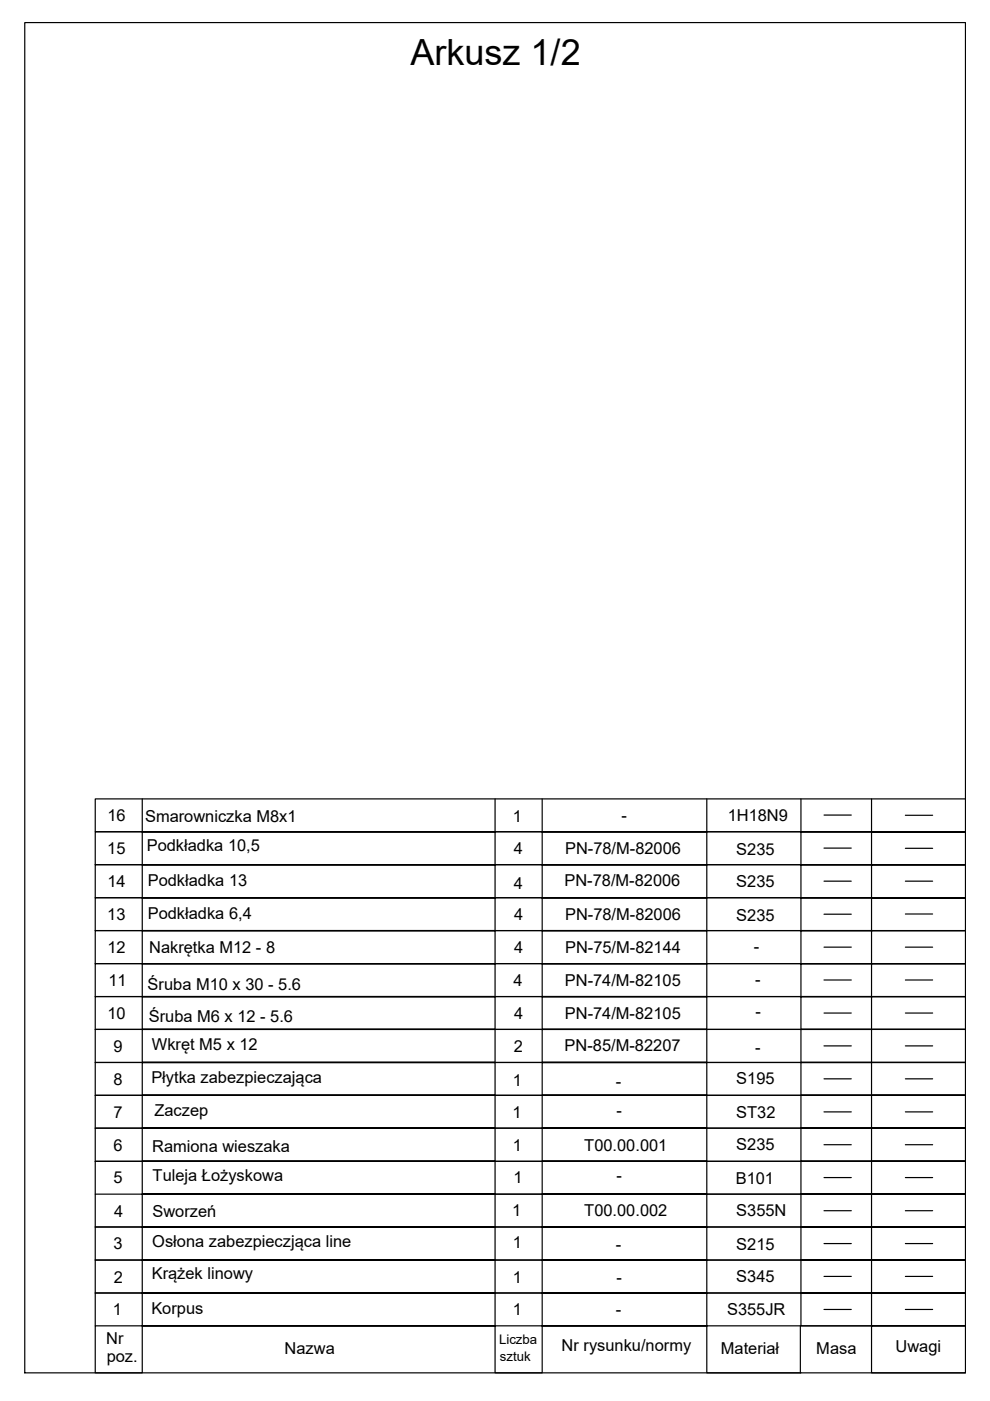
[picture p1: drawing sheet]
<svg xmlns="http://www.w3.org/2000/svg" width="210mm" height="297mm" viewBox="0 0 210 297" stroke-linecap="round" stroke-linejoin="round" font-family="sans-serif">
<defs><g id="words">
<text font-size="7.6" x="87" y="13.8">Arkusz 1/2</text>
<g font-size="3.5">
<text x="131.7" y="174">-</text>
<text x="22.8" y="174.1">16</text>
<text x="30.8" y="174.3">Smarowniczka M8x1</text>
<text x="108.8" y="174.2">1</text>
<text x="154.3" y="174.1">1H18N9</text>
<text x="22.7" y="181.1">15</text>
<text x="31.1" y="180.5">Podkładka 10,5</text>
<text x="108.9" y="181.1">4</text>
<text x="119.8" y="181">PN-78/M-82006</text>
<text x="156.1" y="181.3">S235</text>
<text x="22.8" y="188.1">14</text>
<text x="31.3" y="187.9">Podkładka 13</text>
<text x="108.9" y="188.4">4</text>
<text x="119.7" y="187.8">PN-78/M-82006</text>
<text x="156.1" y="188">S235</text>
<text x="22.7" y="195.1">13</text>
<text x="31.3" y="194.9">Podkładka 6,4</text>
<text x="109" y="195.1">4</text>
<text x="119.8" y="195.1">PN-78/M-82006</text>
<text x="156.1" y="195.2">S235</text>
<text x="22.8" y="202.1">12</text>
<text x="31.6" y="202">Nakrętka M12 - 8</text>
<text x="109" y="202.1">4</text>
<text x="119.8" y="202.1">PN-75/M-82144</text>
<text x="159.9" y="201.7">-</text>
<text x="23" y="209.1">11</text>
<text x="31.3" y="209.8">Śruba M10 x 30 - 5.6</text>
<text x="108.9" y="209">4</text>
<text x="119.8" y="209.1">PN-74/M-82105</text>
<text x="160.1" y="208.9">-</text>
<text x="160.2" y="215.7">-</text>
<text x="22.8" y="216">10</text>
<text x="31.6" y="216.7">Śruba M6 x 12 - 5.6</text>
<text x="109" y="216.1">4</text>
<text x="119.8" y="216.1">PN-74/M-82105</text>
<text x="24.1" y="223">9</text>
<text x="32.2" y="222.5">Wkręt M5 x 12</text>
<text x="108.9" y="223">2</text>
<text x="119.7" y="222.8">PN-85/M-82207</text>
<text x="160.1" y="223.2">-</text>
<text x="24.1" y="230">8</text>
<text x="32.1" y="229.7">Płytka zabezpieczająca</text>
<text x="108.8" y="230.3">1</text>
<text x="130.6" y="230.5">-</text>
<text x="156.1" y="229.9">S195</text>
<text x="24" y="237">7</text>
<text x="32.7" y="236.7">Zaczep</text>
<text x="108.7" y="237.1">1</text>
<text x="130.7" y="236.7">-</text>
<text x="156.1" y="237.1">ST32</text>
<text x="24.1" y="244">6</text>
<text x="32.3" y="244.3">Ramiona wieszaka</text>
<text x="108.8" y="243.9">1</text>
<text x="123.9" y="244">T00.00.001</text>
<text x="156.1" y="243.8">S235</text>
<text x="24.1" y="250.9">5</text>
<text x="32.4" y="250.4">Tuleja Łożyskowa</text>
<text x="108.8" y="250.8">1</text>
<text x="130.7" y="250.4">-</text>
<text x="156" y="251">B101</text>
<text x="24.2" y="258">4</text>
<text x="32.3" y="258">Sworzeń</text>
<text x="108.6" y="257.8">1</text>
<text x="123.9" y="257.8">T00.00.002</text>
<text x="156.1" y="257.8">S355N</text>
<text x="24" y="264.9">3</text>
<text x="32.3" y="264.3">Osłona zabezpieczjąca line</text>
<text x="108.8" y="264.6">1</text>
<text x="130.6" y="265.1">-</text>
<text x="156.1" y="265.1">S215</text>
<text x="24.2" y="271.9">2</text>
<text x="32.2" y="271.2">Krążek linowy</text>
<text x="108.8" y="271.9">1</text>
<text x="130.7" y="272">-</text>
<text x="156.1" y="271.7">S345</text>
<text x="23.9" y="278.9">1</text>
<text x="32.1" y="278.6">Korpus</text>
<text x="108.8" y="278.9">1</text>
<text x="130.6" y="278.8">-</text>
<text x="154.2" y="278.9">S355JR</text>
<text x="22.5" y="284.9">Nr</text>
<text x="60.3" y="287.2">Nazwa</text>
<text x="119.1" y="286.5">Nr rysunku/normy</text>
<text x="152.8" y="287.1">Materiał</text>
<text x="173.1" y="287.1">Masa</text>
<text x="189.9" y="286.6">Uwagi</text>
<text x="22.6" y="288.7">poz.</text>
</g>
<g font-size="2.8">
<text x="105.8" y="285.1">Liczba</text>
<text x="106" y="288.6">sztuk</text>
</g>
</g></defs>
<!-- layer: PDF _Geometria -->
<g fill="none" stroke="#000" stroke-width=".25">
<path d="M5.2 4.8h199.5v286.3h-199.5zM30.2 169.4v6.9h74.8v-6.9M30.2 176.3h74.8M115 169.4v6.9h34.9v-6.9M115 176.3h34.9M169.8 169.4v6.9h15v-6.9M174.7 179.8h5.8M174.7 172.8h5.8M192 172.9h5.7M192 179.9h5.7M204.7 176.3h-34.9h15v7h-15v-7h-54.8h34.9v7h-34.9v-7h-84.8h74.8v7h-74.8v-7h-10v7h164.6M204.7 169.4h-184.5v6.9h164.6"/>
<path d="M30.2 197.3h74.8M30.2 190.3h74.8M30.2 183.3h74.8M115 197.3h34.9M115 190.3h34.9M115 183.3h34.9M174.7 186.8h5.8M174.7 193.8h5.8M192 193.8h5.7M192 186.8h5.7M204.7 197.3h-34.9h15v7h-15v-7h-54.8h34.9v7h-34.9v-7h-84.8h74.8v7h-74.8v-7h-10v7h164.6M204.7 190.3h-34.9h15v7h-15v-7h-54.8h34.9v7h-34.9v-7h-84.8h74.8v7h-74.8v-7h-10v7h164.6"/>
<path d="M204.7 183.3h-34.9h15v7h-15v-7h-54.8h34.9v7h-34.9v-7h-84.8h74.8v7h-74.8v-7h-10v7h164.6M30.2 218.3h74.8M30.2 211.3h74.8M30.2 204.3h74.8M115 218.3h34.9M115 211.3h34.9M115 204.3h34.9M174.7 214.8h5.8M174.7 200.8h5.8M174.7 207.8h5.8M192 214.8h5.7M192 200.8h5.7"/>
<path d="M192 207.8h5.7M204.7 218.3h-34.9h15v7h-15v-7h-54.8h34.9v7h-34.9v-7h-84.8h74.8v7h-74.8v-7h-10v7h164.6M204.7 211.3h-34.9h15v7h-15v-7h-54.8h34.9v7h-34.9v-7h-84.8h74.8v7h-74.8v-7h-10v7h164.6M204.7 204.3h-34.9h15v7h-15v-7h-54.8h34.9v7h-34.9v-7h-84.8h74.8v7h-74.8v-7h-10v7h164.6M30.2 239.2h74.8M30.2 232.2h74.8M30.2 225.3h74.8M115 239.2h34.9M115 232.2h34.9M115 225.3h34.9M174.7 228.7h5.8M174.7 235.7h5.8"/>
<path d="M174.7 221.7h5.8M192 228.7h5.7M192 235.7h5.7M192 221.7h5.7M204.7 239.2h-34.9h15v7h-15v-7h-54.8h34.9v7h-34.9v-7h-84.8h74.8v7h-74.8v-7h-10v7h164.6M204.7 232.2h-34.9h15v7h-15v-7h-54.8h34.9v7h-34.9v-7h-84.8h74.8v7h-74.8v-7h-10v7h164.6M204.7 225.3h-34.9h15v6.9h-15v-6.9h-54.8h34.9v6.9h-34.9v-6.9h-84.8h74.8v6.9h-74.8v-6.9h-10v6.9h164.6M30.2 246.2h74.8M105 253.2h-74.8h154.6M115 253.2h34.9M115 246.2h34.9M174.7 256.7h5.8"/>
<path d="M174.7 249.7h5.8M174.7 242.7h5.8M192 256.7h5.7M192 249.7h5.7M192 242.7h5.7M204.7 253.2h-34.9h15v6.9h-15v-6.9h-54.8h34.9v6.9h-34.9v-6.9h-84.8h74.8v6.9h-74.8v-6.9h-10v6.9h164.6M204.7 246.2h-34.9h15v7h-15v-7h-54.8h34.9v7h-34.9v-7h-84.8h74.8v7h-74.8v-7h-10v7M30.2 274.1h74.8M30.2 267.2h74.8M30.2 260.1h74.8M115 274.1h34.9M115 267.2h34.9"/>
<path d="M115 260.1h34.9M174.7 277.6h5.8M174.7 270.6h5.8M174.7 263.7h5.8M192 277.6h5.7M192 270.6h5.7M192 263.7h5.7M204.7 274.1h-34.9h15v7h-15v-7h-54.8h34.9v7h-34.9v-7h-84.8h74.8v7h-74.8v-7h-10v7M204.7 267.2h-34.9h15v6.9h-15v-6.9h-54.8h34.9v6.9h-34.9v-6.9h-84.8h74.8v6.9h-74.8v-6.9h-10v6.9h184.5h-19.9M204.7 260.1h-34.9h15v7.1h-15v-7.1h-54.8h34.9v7.1h-34.9v-7.1h-84.8h74.8v7.1h-74.8v-7.1h-10v7.1h164.6M169.7 281.1v10M169.8 291.1h-19.9v-10h-34.9v10h-10v-10h-74.8v10h-10v-10h184.5h-19.9v10h19.9"/>
</g>
<use href="#words"/>
</svg>
